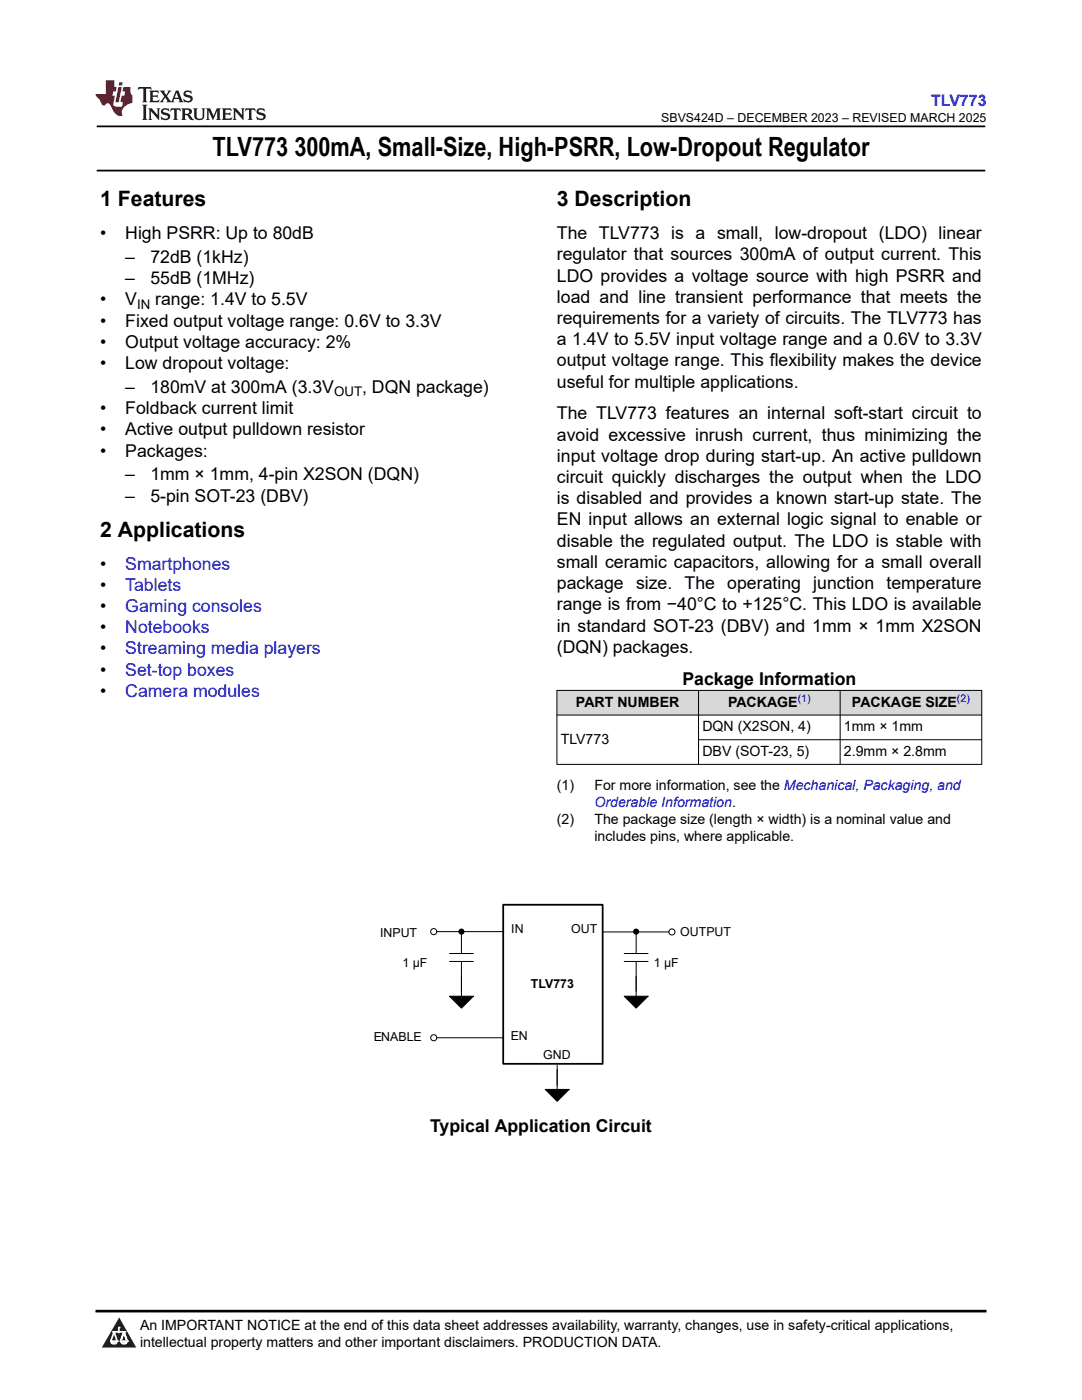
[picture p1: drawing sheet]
<svg xmlns="http://www.w3.org/2000/svg" width="216mm" height="279mm" viewBox="0 0 216 279" stroke-linecap="round" stroke-linejoin="round" font-family="sans-serif">
<defs><g id="words">
<text font-size="5.3" x="42.4" y="31.2">TLV773 300mA, Small-Size, High-PSRR, Low-Dropout Regulator</text>
<g font-size="4.2">
<text x="20" y="41.2">1 Features</text>
<text x="111.1" y="41.2">3 Description</text>
<text x="20" y="107.1">2 Applications</text>
</g>
<g font-size="3.5">
<text x="20" y="47.7">•</text>
<text x="25" y="47.7">High PSRR: Up to 80dB</text>
<text x="111.1" y="47.7">The TLV773 is a small, low-dropout (LDO) linear</text>
<text x="25" y="52.5">–</text>
<text x="30" y="52.5">72dB (1kHz)</text>
<text x="111.1" y="52">regulator that sources 300mA of output current. This</text>
<text x="25" y="56.7">–</text>
<text x="30" y="56.7">55dB (1MHz)</text>
<text x="111.1" y="56.2">LDO provides a voltage source with high PSRR and</text>
<text x="20" y="61">•</text>
<text x="20" y="65.2">•</text>
<text x="25" y="61">V</text>
<text x="25" y="65.2">Fixed output voltage range: 0.6V to 3.3V</text>
<text x="31" y="61">range: 1.4V to 5.5V</text>
<text x="111.1" y="64.7">requirements for a variety of circuits. The TLV773 has</text>
<text x="111.1" y="60.4">load and line transient performance that meets the</text>
<text x="20" y="69.4">•</text>
<text x="25" y="69.4">Output voltage accuracy: 2%</text>
<text x="111.1" y="68.9">a 1.4V to 5.5V input voltage range and a 0.6V to 3.3V</text>
<text x="20" y="73.7">•</text>
<text x="25" y="73.7">Low dropout voltage:</text>
<text x="111.1" y="77.4">useful for multiple applications.</text>
<text x="111.1" y="73.1">output voltage range. This flexibility makes the device</text>
<text x="20" y="82.6">•</text>
<text x="25" y="78.4">–</text>
<text x="25" y="82.6">Foldback current limit</text>
<text x="30" y="78.4">180mV at 300mA (3.3V</text>
<text x="72.3" y="78.4">, DQN package)</text>
<text x="111.1" y="83.7">The TLV773 features an internal soft-start circuit to</text>
<text x="20" y="86.9">•</text>
<text x="25" y="86.9">Active output pulldown resistor</text>
<text x="111.1" y="87.9">avoid excessive inrush current, thus minimizing the</text>
<text x="20" y="91.1">•</text>
<text x="25" y="91.1">Packages:</text>
<text x="25" y="95.9">–</text>
<text x="30" y="95.9">1mm × 1mm, 4-pin X2SON (DQN)</text>
<text x="111.1" y="92.2">input voltage drop during start-up. An active pulldown</text>
<text x="25" y="100.1">–</text>
<text x="30" y="100.1">5-pin SOT-23 (DBV)</text>
<text x="111.1" y="100.6">is disabled and provides a known start-up state. The</text>
<text x="111.1" y="96.4">circuit quickly discharges the output when the LDO</text>
<text x="111.1" y="104.9">EN input allows an external logic signal to enable or</text>
<text x="20" y="113.7">•</text>
<text x="111.1" y="113.3">small ceramic capacitors, allowing for a small overall</text>
<text x="111.1" y="109.1">disable the regulated output. The LDO is stable with</text>
<text x="20" y="117.9">•</text>
<text x="111.1" y="117.6">package size. The operating junction temperature</text>
<text x="20" y="122.1">•</text>
<text x="111.1" y="121.8">range is from −40°C to +125°C. This LDO is available</text>
<text x="20" y="126.4">•</text>
<text x="20" y="130.6">•</text>
<text x="111.1" y="130.3">(DQN) packages.</text>
<text x="111.1" y="126">in standard SOT-23 (DBV) and 1mm × 1mm X2SON</text>
<text x="20" y="134.8">•</text>
<text x="136.2" y="136.6">Package Information</text>
<text x="20" y="139.1">•</text>
<text x="85.8" y="225.9">Typical Application Circuit</text>
</g>
<g font-size="3.5" fill="#00f">
<text x="25" y="113.7">Smartphones</text>
<text x="25" y="117.9">Tablets</text>
<text x="25" y="122.1">Gaming consoles</text>
<text x="25" y="126.4">Notebooks</text>
<text x="25" y="130.6">Streaming media players</text>
<text x="25" y="134.8">Set-top boxes</text>
<text x="25" y="139.1">Camera modules</text>
</g>
<text font-size="3.2" fill="#00f" x="185.8" y="21.1">TLV773</text>
<g font-size="2.8">
<text x="114.9" y="141.1">PART NUMBER</text>
<text x="145.3" y="141.1">PACKAGE</text>
<text x="170" y="141.1">PACKAGE SIZE</text>
<text x="111.9" y="148.4">TLV773</text>
<text x="140.2" y="146">DQN (X2SON, 4)</text>
<text x="168.4" y="146">1mm × 1mm</text>
<text x="140.2" y="150.9">DBV (SOT-23, 5)</text>
<text x="168.4" y="150.9">2.9mm × 2.8mm</text>
<text x="111.1" y="157.7">(1)</text>
<text x="118.6" y="157.7">For more information, see the Mechanical, Packaging, and</text>
<text x="111.1" y="164.5">(2)</text>
<text x="118.6" y="164.5">The package size (length × width) is a nominal value and</text>
<text x="118.6" y="167.9">includes pins, where applicable.</text>
<text x="27.9" y="265.5">An IMPORTANT NOTICE at the end of this data sheet addresses availability, warranty, changes, use in safety-critical applications,</text>
<text x="27.9" y="268.9">intellectual property matters and other important disclaimers. PRODUCTION DATA.</text>
</g>
<text font-size="2.8" fill="#00f" x="118.6" y="161.1">Orderable Information.</text>
<g font-size="2.6">
<text x="27.4" y="61.7">IN</text>
<text x="66.7" y="79.1">OUT</text>
</g>
<g font-size="2.5">
<text x="131.9" y="24.3">SBVS424D – DECEMBER 2023 – REVISED MARCH 2025</text>
<text x="75.8" y="186.9">INPUT</text>
<text x="102" y="186.3">IN</text>
<text x="114" y="186.2">OUT</text>
<text x="135.7" y="186.8">OUTPUT</text>
<text x="80.3" y="193">1 µF</text>
<text x="105.9" y="197.2">TLV773</text>
<text x="130.4" y="193">1 µF</text>
<text x="74.4" y="207.8">ENABLE</text>
<text x="101.9" y="207.6">EN</text>
<text x="108.4" y="211.3">GND</text>
</g>
<g font-size="2.1" fill="#00f">
<text x="159.2" y="140.1">(1)</text>
<text x="191" y="140.1">(2)</text>
</g>
</g></defs>
<path d="M19.3 25.2h177.3M19.3 34h177.3" fill="none" stroke="#000" stroke-width=".35"/>
<g fill="#d8d8d8">
<path d="M111.1 137.8h84.8v4.9h-84.8z" fill-rule="evenodd"/>
<path d="M111.2 137.8h28.1v4.8h-28.1z" fill-rule="evenodd"/>
<path d="M139.4 137.8h28.2v4.8h-28.2z" fill-rule="evenodd"/>
<path d="M167.7 137.8h28.1v4.8h-28.1z" fill-rule="evenodd"/>
</g>
<g fill="none" stroke="#000" stroke-width=".2">
<path d="M111.1 137.8h84.9M111.1 137.7v14.9M139.4 137.7v14.9M167.6 137.7v14.9M195.9 137.7v14.9M111.1 142.7h84.9M111.1 152.5h84.9M139.4 147.6h56.6M87.2 185.9h13.3M89.7 198.8h4.8l-2.4 2.4zM89.7 191.9h4.8M89.7 190.3h4.8"/>
<path d="M92.1 185.9v4.4M92.1 191.9v6.9M120.3 186h13.2M124.6 198.8h4.7l-2.4 2.4zM124.6 191.9h4.7M124.6 190.3h4.7M126.5 185.9h.4v4.4M126.9 191.9v6.9M87.2 207.1h13.3M108.8 217.4h4.8l-2.4 2.4zM111.2 212.6v4.8"/>
<circle cx="86.5" cy="185.9" r=".61"/>
<circle cx="134.1" cy="186" r=".61"/>
<circle cx="86.5" cy="207.1" r=".61"/>
</g>
<path d="M100.4 180.6h19.9v31.7h-19.9z" fill="none" stroke="#000" stroke-width=".35"/>
<g fill="#000">
<path d="M89.7 198.8h4.8l-2.4 2.4zM124.6 198.8h4.7l-2.4 2.4zM108.8 217.4h4.8l-2.4 2.4z"/>
<circle cx="92.1" cy="185.9" r=".61"/>
<circle cx="126.9" cy="185.9" r=".61"/>
</g>
<path d="M0 0h215.9v23.8h-215.9z" fill-rule="evenodd" fill="#fff"/>
<path d="M27.7 17.4l-.2 .6 .5-.3h.6v.2v2.1l-.2 .4h1l-.2-.4v-2.1v-.2h.5l.5 .3-.1-.6zM29.8 18.1l.2 .4v1.5l-.2 .4h1.9l.1-.6a1.08 1.08 0 0 1-1.3 .2v-.7h.6l.4 .2v-.6l-.4 .2h-.6v-.6l.2-.1a1 1 0 0 1 1 .2l-.1-.5zM31.8 18.1l1 1.1-1 1.2h.9l-.2-.2 .4-.7 .5 .7-.2 .2h1.6l-.2-.2 .1-.4h1l.1 .4-.1 .2h.9l-.2-.3-.8-2h-.5l-1 2.2-.8-1.1 .9-1.1h-.8l.2 .2-.5 .7-.3-.7 .1-.2zM35.2 18.5l.4 1h-.8zM36.8 18.2a.65 .65 0 0 0-.2 .8 .65 .65 0 0 0 .6 .4l.7 .2 .1 .2a.79 .79 0 0 1-.7 .4 .79 .79 0 0 1-.7-.5l.1 .7 .2-.1a.93 .93 0 0 0 1.1 .1 .93 .93 0 0 0 .4-1 1.46 1.46 0 0 0-1.2-.6l-.1-.3a1.09 1.09 0 0 1 1.2 .2l-.2-.6-.1 .1-.6-.2zM28.4 20.9l.2 .4v2.3l-.2 .3h1l-.2-.3v-2.3l.2-.4zM29.6 21.6l.2 .4v1.6l-.2 .3h.8l-.3-.3v-1.4l1.7 1.8v-2l.2-.4h-.8l.2 .2 .1 1.1-1.2-1.3zM32.3 21.8a.65 .65 0 0 0-.2 .7 .65 .65 0 0 0 .7 .4l.6 .2 .1 .2a.79 .79 0 0 1-.7 .4 .79 .79 0 0 1-.7-.5l.1 .7 .2-.1a.93 .93 0 0 0 1.1 .1 .93 .93 0 0 0 .4-.9 1.46 1.46 0 0 0-1.2-.6l-.1-.4a1.09 1.09 0 0 1 1.2 .2l-.2-.6-.1 .1-.6-.1zM34.1 21.6l-.1 .7a.63 .63 0 0 1 .7-.4l.1 1.7-.3 .3h1l-.2-.3v-1.7a.66 .66 0 0 1 .8 .4l-.1-.7zM36.2 21.6l.2 .4v1.6l-.2 .3h.9l-.2-.2v-.7h.5l.1 .2a.79 .79 0 0 0 1.2 .6l-1-.9a.61 .61 0 0 0 .6-.6 .61 .61 0 0 0-.5-.6zM36.9 21.9h.2a.47 .47 0 0 1 .5 .1 .47 .47 0 0 1 .1 .5l-.2 .2h-.6zM38.5 21.6l.2 .2a2.27 2.27 0 0 0 .4 2 1.04 1.04 0 0 0 1.7-.7v-1.3l.2-.2h-.8l.2 .4v1.1a.6 .6 0 0 1-.6 .6 .6 .6 0 0 1-.6-.6v-1.1l.3-.4zM41.1 21.6l.2 .4v1.6l-.2 .3h.7l-.2-.3v-1.5l.9 1.9 .8-1.9v1.5l-.2 .3h1l-.3-.3v-1.6l.3-.4h-.8l-.7 1.5-.7-1.5zM44.3 21.6l.2 .4v1.6l-.2 .3h1.9l.1-.5a1.09 1.09 0 0 1-1.3 .1v-.6h.6l.4 .1v-.6l-.4 .2h-.6v-.6l.2-.1a1.01 1.01 0 0 1 1 .3l-.1-.6zM46.4 21.6l.3 .4v1.6l-.3 .3h.8l-.2-.3v-1.4l1.6 1.8v-2l.2-.4h-.7l.2 .2v1.1l-1.2-1.3zM49 21.6l-.1 .7a.63 .63 0 0 1 .8-.4v1.7l-.3 .3h1l-.2-.3v-1.7a.66 .66 0 0 1 .8 .4l-.1-.7zM51.4 21.8a.65 .65 0 0 0-.2 .7 .65 .65 0 0 0 .6 .4l.6 .2 .2 .2a.79 .79 0 0 1-.8 .4 .79 .79 0 0 1-.6-.5l.1 .7 .2-.1a.93 .93 0 0 0 1 .1 .93 .93 0 0 0 .5-.9 1.46 1.46 0 0 0-1.3-.6l-.1-.4a1.09 1.09 0 0 1 1.3 .2l-.2-.6-.2 .1-.5-.1z" fill="#231f20"/>
<path d="M21.1 16v2.8h-2.1l.1 .3 .9 1a.95 .95 0 0 0 .9 .9 .59 .59 0 0 1 .6-.4 .59 .59 0 0 1 .5 .4l.4 .8a1.59 1.59 0 0 0 2.1 1.3 1.61 1.61 0 0 1 1-2.2l1-.4-.1-1.5a1.59 1.59 0 0 1-.4-1.6h-1.4l-.2 .9h.5l-.1 .8h-.5l-.2 1v.2l.4 .1-.2 .9h-.6a.73 .73 0 0 1-1.1-.7l.3-1.5h-.5l.2-.8h.5l.2-.9h-.5v-1.4zM23.6 17.4l-.6 3h.7l.6-3zM23.8 16.4l-.1 .7h.7l.1-.7z" fill="#ed1c24"/>
<path d="M0 261.4h215.9v18h-215.9z" fill-rule="evenodd" fill="#fff"/>
<path d="M23.8 262.9l3.4 6h-6.9z" fill="#231f20"/>
<path d="M22.1 267.7h1.3l-.4 .5h-.3a.55 .55 0 0 1-.6-.5z" fill-rule="evenodd" fill="#fff"/>
<path d="M22.1 267.7h1.3l-.4 .5h-.3a.55 .55 0 0 1-.6-.5z" fill="none" stroke="#231f20" stroke-width=".34"/>
<path d="M22.1 267.7h1.3l-.4 .5h-.5zM23.7 265.9h.1M23.7 264.9v1z" fill="none" stroke="#fff" stroke-width=".34"/>
<circle cx="23.7" cy="264.9" r=".17" fill="#fff"/>
<path d="M22.6 265.8h.1M22.6 265.8h2.3z" fill="none" stroke="#fff" stroke-width=".34"/>
<circle cx="24.9" cy="265.8" r=".17" fill="#fff"/>
<path d="M24 267.7h.1" fill="none" stroke="#fff" stroke-width=".34"/>
<path d="M24.7 265.8l-.7 1.9z" fill="#fff"/>
<path d="M24.7 265.8l-.7 1.9z" fill="none" stroke="#fff" stroke-width=".34"/>
<path d="M24.7 265.8l.7 1.9z" fill="#fff"/>
<path d="M24.7 265.8l.7 1.9zM25.3 267.7h.1" fill="none" stroke="#fff" stroke-width=".34"/>
<circle cx="22.1" cy="267.7" r=".17" fill="#fff"/>
<path d="M22.8 265.8l-.7 1.9zM22.8 265.8l.6 1.9z" fill="none" stroke="#fff" stroke-width=".34"/>
<circle cx="23.4" cy="267.7" r=".17" fill="#fff"/>
<path d="M24.1 267.7h1.3a.65 .65 0 0 1-.6 .5 .65 .65 0 0 1-.7-.5z" fill-rule="evenodd" fill="#fff"/>
<path d="M24.1 267.7h1.3a.65 .65 0 0 1-.6 .5 .65 .65 0 0 1-.7-.5z" fill="none" stroke="#231f20" stroke-width=".34"/>
<path d="M24 267.7h.1M24.1 267.7h1.3l-.4 .5h-.5z" fill="none" stroke="#fff" stroke-width=".34"/>
<circle cx="25.4" cy="267.7" r=".17" fill="#fff"/>
<path d="M19 261.7h177.8" fill="none" stroke="#000" stroke-width=".53"/>
<use href="#words"/>
</svg>
